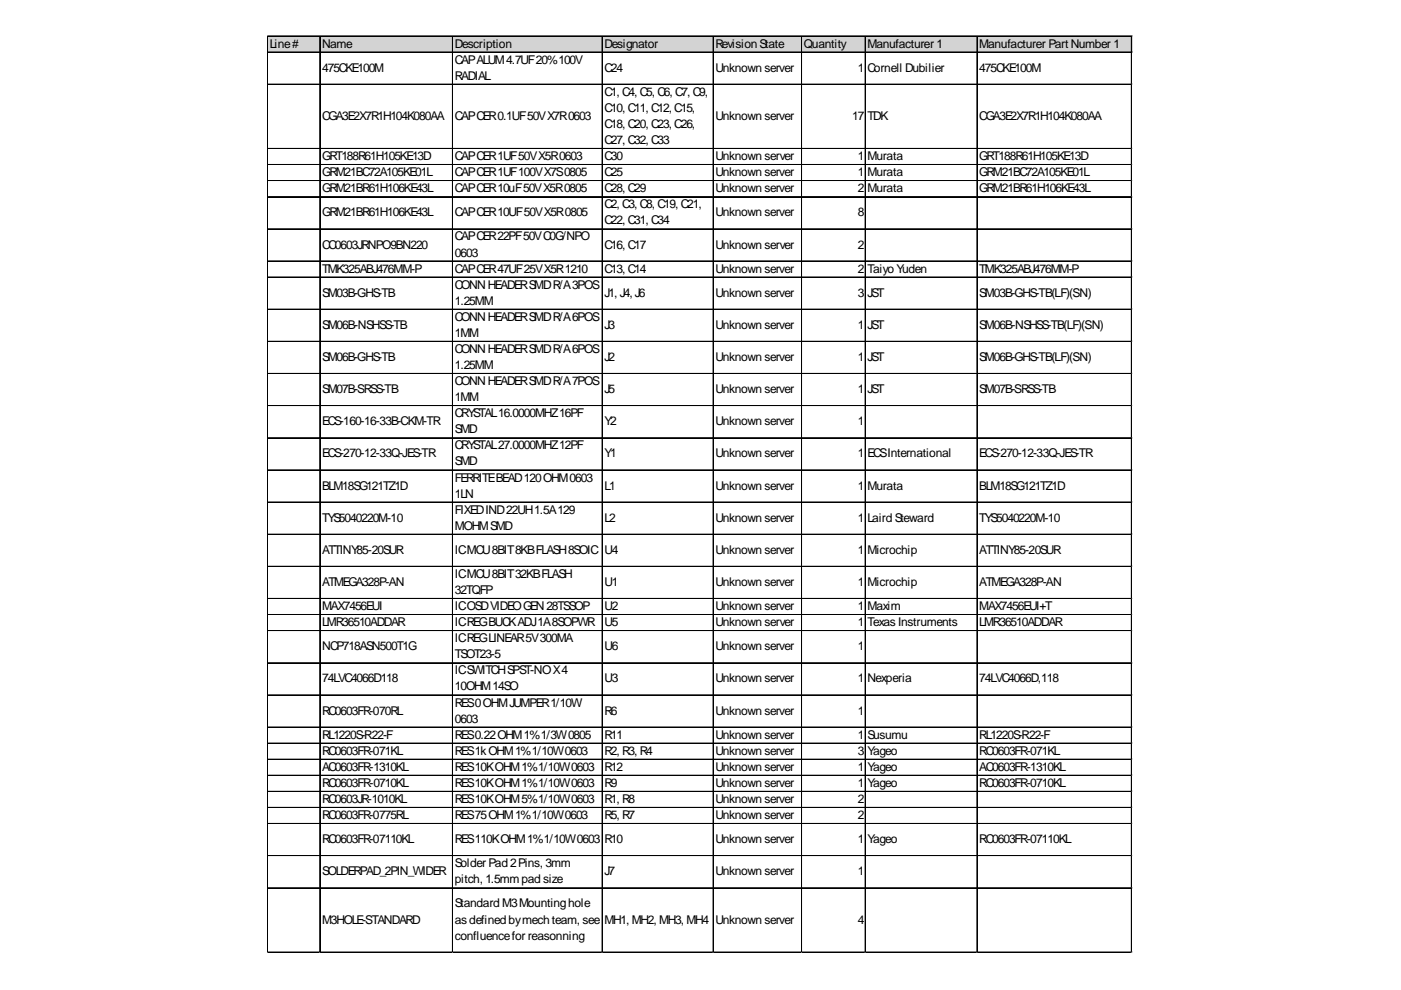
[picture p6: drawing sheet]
<svg xmlns="http://www.w3.org/2000/svg" width="297mm" height="210mm" viewBox="0 0 297 210" stroke-linecap="round" stroke-linejoin="round" font-family="sans-serif">
<defs><g id="words">
<g font-size="2.6">
<text x="57.2" y="10.1">Line#</text>
<text x="68.3" y="10.1">Name</text>
<text x="96.4" y="10.1">Description</text>
<text x="128.2" y="10.1">Designator</text>
<text x="151.7" y="10.1">Revision State</text>
<text x="170.5" y="10.1">Quantity</text>
<text x="183.9" y="10.1">Manufacturer 1</text>
<text x="207.6" y="10.1">Manufacturer Part Number 1</text>
<text x="68.3" y="15.2">475CKE100M</text>
<text x="96.4" y="13.5">CAPALUM4.7UF20%100V</text>
<text x="96.4" y="16.9">RADIAL</text>
<text x="128.2" y="15.2">C24</text>
<text x="151.7" y="15.2">Unknown server</text>
<text x="181.9" y="15.2">1</text>
<text x="183.9" y="15.2">Cornell Dubilier</text>
<text x="207.6" y="15.2">475CKE100M</text>
<text x="128.2" y="20.3">C1, C4, C5, C6, C7, C9,</text>
<text x="128.2" y="23.7">C10, C11, C12, C15,</text>
<text x="68.3" y="25.4">CGA3E2X7R1H104K080AA</text>
<text x="96.4" y="25.4">CAPCER0.1UF50VX7R0603</text>
<text x="128.2" y="27.1">C18, C20, C23, C26,</text>
<text x="151.7" y="25.4">Unknown server</text>
<text x="180.7" y="25.4">17</text>
<text x="183.9" y="25.4">TDK</text>
<text x="207.6" y="25.4">CGA3E2X7R1H104K080AA</text>
<text x="68.3" y="33.9">GRT188R61H105KE13D</text>
<text x="96.4" y="33.9">CAPCER1UF50VX5R0603</text>
<text x="128.2" y="30.5">C27, C32, C33</text>
<text x="128.2" y="33.9">C30</text>
<text x="151.7" y="33.9">Unknown server</text>
<text x="181.9" y="33.9">1</text>
<text x="183.9" y="33.9">Murata</text>
<text x="207.6" y="33.9">GRT188R61H105KE13D</text>
<text x="68.3" y="37.4">GRM21BC72A105KE01L</text>
<text x="68.3" y="40.8">GRM21BR61H106KE43L</text>
<text x="96.4" y="37.4">CAPCER1UF100VX7S0805</text>
<text x="96.4" y="40.8">CAPCER10uF50VX5R0805</text>
<text x="128.2" y="37.4">C25</text>
<text x="128.2" y="40.8">C28, C29</text>
<text x="151.7" y="37.4">Unknown server</text>
<text x="151.7" y="40.8">Unknown server</text>
<text x="181.9" y="37.4">1</text>
<text x="181.9" y="40.8">2</text>
<text x="183.9" y="37.4">Murata</text>
<text x="183.9" y="40.8">Murata</text>
<text x="207.6" y="37.4">GRM21BC72A105KE01L</text>
<text x="207.6" y="40.8">GRM21BR61H106KE43L</text>
<text x="68.3" y="45.9">GRM21BR61H106KE43L</text>
<text x="96.4" y="45.9">CAPCER10UF50VX5R0805</text>
<text x="128.2" y="44.2">C2, C3, C8, C19, C21,</text>
<text x="128.2" y="47.6">C22, C31, C34</text>
<text x="151.7" y="45.9">Unknown server</text>
<text x="181.9" y="45.9">8</text>
<text x="68.3" y="52.7">CC0603JRNPO9BN220</text>
<text x="96.4" y="51">CAPCER22PF50VC0G/NPO</text>
<text x="128.2" y="52.7">C16, C17</text>
<text x="151.7" y="52.7">Unknown server</text>
<text x="181.9" y="52.7">2</text>
<text x="68.3" y="57.8">TMK325ABJ476MM-P</text>
<text x="96.4" y="54.4">0603</text>
<text x="96.4" y="57.8">CAPCER47UF25VX5R1210</text>
<text x="128.2" y="57.8">C13, C14</text>
<text x="151.7" y="57.8">Unknown server</text>
<text x="181.9" y="57.8">2</text>
<text x="183.9" y="57.8">Taiyo Yuden</text>
<text x="207.6" y="57.8">TMK325ABJ476MM-P</text>
<text x="68.3" y="62.9">SM03B-GHS-TB</text>
<text x="96.4" y="61.2">CONNHEADERSMDR/A3POS</text>
<text x="96.4" y="64.6">1.25MM</text>
<text x="128.2" y="62.9">J1, J4, J6</text>
<text x="151.7" y="62.9">Unknown server</text>
<text x="181.9" y="62.9">3</text>
<text x="183.9" y="62.9">JST</text>
<text x="207.6" y="62.9">SM03B-GHS-TB(LF)(SN)</text>
<text x="68.3" y="69.7">SM06B-NSHSS-TB</text>
<text x="96.4" y="68">CONNHEADERSMDR/A6POS</text>
<text x="96.4" y="71.4">1MM</text>
<text x="128.2" y="69.7">J3</text>
<text x="151.7" y="69.7">Unknown server</text>
<text x="181.9" y="69.7">1</text>
<text x="183.9" y="69.7">JST</text>
<text x="207.6" y="69.7">SM06B-NSHSS-TB(LF)(SN)</text>
<text x="68.3" y="76.5">SM06B-GHS-TB</text>
<text x="96.4" y="74.8">CONNHEADERSMDR/A6POS</text>
<text x="128.2" y="76.5">J2</text>
<text x="151.7" y="76.5">Unknown server</text>
<text x="181.9" y="76.5">1</text>
<text x="183.9" y="76.5">JST</text>
<text x="207.6" y="76.5">SM06B-GHS-TB(LF)(SN)</text>
<text x="68.3" y="83.4">SM07B-SRSS-TB</text>
<text x="96.4" y="78.2">1.25MM</text>
<text x="96.4" y="81.7">CONNHEADERSMDR/A7POS</text>
<text x="128.2" y="83.4">J5</text>
<text x="151.7" y="83.4">Unknown server</text>
<text x="181.9" y="83.4">1</text>
<text x="183.9" y="83.4">JST</text>
<text x="207.6" y="83.4">SM07B-SRSS-TB</text>
<text x="96.4" y="85.1">1MM</text>
<text x="96.4" y="88.5">CRYSTAL16.0000MHZ16PF</text>
<text x="68.3" y="90.2">ECS-160-16-33B-CKM-TR</text>
<text x="96.4" y="91.9">SMD</text>
<text x="96.4" y="95.3">CRYSTAL27.0000MHZ12PF</text>
<text x="128.2" y="90.2">Y2</text>
<text x="151.7" y="90.2">Unknown server</text>
<text x="181.9" y="90.2">1</text>
<text x="68.3" y="97">ECS-270-12-33Q-JES-TR</text>
<text x="96.4" y="98.7">SMD</text>
<text x="128.2" y="97">Y1</text>
<text x="151.7" y="97">Unknown server</text>
<text x="181.9" y="97">1</text>
<text x="183.9" y="97">ECSInternational</text>
<text x="207.6" y="97">ECS-270-12-33Q-JES-TR</text>
<text x="68.3" y="103.8">BLM18SG121TZ1D</text>
<text x="96.4" y="102.1">FERRITEBEAD120OHM0603</text>
<text x="96.4" y="105.5">1LN</text>
<text x="128.2" y="103.8">L1</text>
<text x="151.7" y="103.8">Unknown server</text>
<text x="181.9" y="103.8">1</text>
<text x="183.9" y="103.8">Murata</text>
<text x="207.6" y="103.8">BLM18SG121TZ1D</text>
<text x="68.3" y="110.6">TYS5040220M-10</text>
<text x="96.4" y="108.9">FIXEDIND22UH1.5A129</text>
<text x="96.4" y="112.3">MOHMSMD</text>
<text x="128.2" y="110.6">L2</text>
<text x="151.7" y="110.6">Unknown server</text>
<text x="181.9" y="110.6">1</text>
<text x="183.9" y="110.6">Laird Steward</text>
<text x="207.6" y="110.6">TYS5040220M-10</text>
<text x="68.3" y="117.4">ATTINY85-20SUR</text>
<text x="96.4" y="117.4">ICMCU8BIT8KBFLASH8SOIC</text>
<text x="128.2" y="117.4">U4</text>
<text x="151.7" y="117.4">Unknown server</text>
<text x="181.9" y="117.4">1</text>
<text x="183.9" y="117.4">Microchip</text>
<text x="207.6" y="117.4">ATTINY85-20SUR</text>
<text x="68.3" y="124.3">ATMEGA328P-AN</text>
<text x="96.4" y="122.5">ICMCU8BIT32KBFLASH</text>
<text x="96.4" y="126">32TQFP</text>
<text x="128.2" y="124.3">U1</text>
<text x="151.7" y="124.3">Unknown server</text>
<text x="181.9" y="124.3">1</text>
<text x="183.9" y="124.3">Microchip</text>
<text x="207.6" y="124.3">ATMEGA328P-AN</text>
<text x="68.3" y="129.4">MAX7456EUI</text>
<text x="96.4" y="129.4">ICOSDVIDEOGEN28TSSOP</text>
<text x="128.2" y="129.4">U2</text>
<text x="151.7" y="129.4">Unknown server</text>
<text x="181.9" y="129.4">1</text>
<text x="183.9" y="129.4">Maxim</text>
<text x="207.6" y="129.4">MAX7456EUI+T</text>
<text x="68.3" y="132.8">LMR36510ADDAR</text>
<text x="68.3" y="137.9">NCP718ASN500T1G</text>
<text x="96.4" y="132.8">ICREGBUCKADJ1A8SOPWR</text>
<text x="96.4" y="136.2">ICREGLINEAR5V300MA</text>
<text x="128.2" y="132.8">U5</text>
<text x="128.2" y="137.9">U6</text>
<text x="151.7" y="132.8">Unknown server</text>
<text x="151.7" y="137.9">Unknown server</text>
<text x="181.9" y="132.8">1</text>
<text x="181.9" y="137.9">1</text>
<text x="183.9" y="132.8">TexasInstruments</text>
<text x="207.6" y="132.8">LMR36510ADDAR</text>
<text x="96.4" y="139.6">TSOT23-5</text>
<text x="96.4" y="143">ICSWITCHSPST-NOX4</text>
<text x="68.3" y="144.7">74LVC4066D118</text>
<text x="96.4" y="146.4">10OHM14SO</text>
<text x="96.4" y="149.8">RES0OHMJUMPER1/10W</text>
<text x="128.2" y="144.7">U3</text>
<text x="151.7" y="144.7">Unknown server</text>
<text x="181.9" y="144.7">1</text>
<text x="183.9" y="144.7">Nexperia</text>
<text x="207.6" y="144.7">74LVC4066D,118</text>
<text x="68.3" y="151.5">RC0603FR-070RL</text>
<text x="96.4" y="153.2">0603</text>
<text x="128.2" y="151.5">R6</text>
<text x="151.7" y="151.5">Unknown server</text>
<text x="181.9" y="151.5">1</text>
<text x="68.3" y="156.6">RL1220S-R22-F</text>
<text x="68.3" y="160">RC0603FR-071KL</text>
<text x="96.4" y="156.6">RES0.22OHM1%1/3W0805</text>
<text x="96.4" y="160">RES1kOHM1%1/10W0603</text>
<text x="128.2" y="156.6">R11</text>
<text x="128.2" y="160">R2, R3, R4</text>
<text x="151.7" y="156.6">Unknown server</text>
<text x="151.7" y="160">Unknown server</text>
<text x="181.9" y="156.6">1</text>
<text x="181.9" y="160">3</text>
<text x="183.9" y="156.6">Susumu</text>
<text x="183.9" y="160">Yageo</text>
<text x="207.6" y="156.6">RL1220S-R22-F</text>
<text x="207.6" y="160">RC0603FR-071KL</text>
<text x="68.3" y="163.4">AC0603FR-1310KL</text>
<text x="68.3" y="166.8">RC0603FR-0710KL</text>
<text x="96.4" y="163.4">RES10KOHM1%1/10W0603</text>
<text x="96.4" y="166.8">RES10KOHM1%1/10W0603</text>
<text x="128.2" y="163.4">R12</text>
<text x="128.2" y="166.8">R9</text>
<text x="151.7" y="163.4">Unknown server</text>
<text x="151.7" y="166.8">Unknown server</text>
<text x="181.9" y="163.4">1</text>
<text x="181.9" y="166.8">1</text>
<text x="183.9" y="163.4">Yageo</text>
<text x="183.9" y="166.8">Yageo</text>
<text x="207.6" y="163.4">AC0603FR-1310KL</text>
<text x="207.6" y="166.8">RC0603FR-0710KL</text>
<text x="68.3" y="170.3">RC0603JR-1010KL</text>
<text x="68.3" y="173.7">RC0603FR-0775RL</text>
<text x="96.4" y="170.3">RES10KOHM5%1/10W0603</text>
<text x="96.4" y="173.7">RES75OHM1%1/10W0603</text>
<text x="128.2" y="170.3">R1, R8</text>
<text x="128.2" y="173.7">R5, R7</text>
<text x="151.7" y="170.3">Unknown server</text>
<text x="151.7" y="173.7">Unknown server</text>
<text x="181.9" y="170.3">2</text>
<text x="181.9" y="173.7">2</text>
<text x="68.3" y="178.8">RC0603FR-07110KL</text>
<text x="96.4" y="178.8">RES110KOHM1%1/10W0603</text>
<text x="128.2" y="178.8">R10</text>
<text x="151.7" y="178.8">Unknown server</text>
<text x="181.9" y="178.8">1</text>
<text x="183.9" y="178.8">Yageo</text>
<text x="207.6" y="178.8">RC0603FR-07110KL</text>
<text x="68.3" y="185.6">SOLDERPAD_2PIN_WIDER</text>
<text x="96.4" y="183.9">Solder Pad 2Pins, 3mm</text>
<text x="128.2" y="185.6">J7</text>
<text x="151.7" y="185.6">Unknown server</text>
<text x="181.9" y="185.6">1</text>
<text x="96.4" y="187.3">pitch, 1.5mmpad size</text>
<text x="68.3" y="195.8">M3HOLE-STANDARD</text>
<text x="96.4" y="192.4">Standard M3Mountinghole</text>
<text x="96.4" y="195.8">asdefined bymech team, see</text>
<text x="128.2" y="195.8">MH1, MH2, MH3, MH4</text>
<text x="151.7" y="195.8">Unknown server</text>
<text x="181.9" y="195.8">4</text>
<text x="96.4" y="199.2">confluencefor reasonning</text>
</g>
</g></defs>
<path d="M56.8 7.7h183.3v3.5h-183.3z" fill="#d3d3d3"/>
<g fill="none" stroke="#000" stroke-width=".21">
<path d="M56.7 7.6v194.4M56.8 7.6v194.4M56.9 7.6h183.1M56.9 7.7h183.1M56.9 11h183.1M56.9 11.1h183.1M56.9 17.8h183.1M56.9 17.9h183.1M67.8 7.8v194.2M67.9 7.8v194.2M95.9 7.8v194.2M96 7.8v194.2"/>
<path d="M127.6 7.8v194.2M127.7 7.8v194.2M151.2 7.8v194.2M151.3 7.8v194.2M169.9 7.8v194.2M170 7.8v194.2M183.4 7.8v194.2M183.5 7.8v194.2M207.1 7.8v194.2M207.2 7.8v194.2M239.9 7.8v194.2M240 7.8v194.2"/>
<path d="M56.9 31.5h183.1M56.9 34.9h183.1M56.9 35h183.1M56.9 38.3h183.1M56.9 38.4h183.1M56.9 41.7h183.1M56.9 41.8h183.1M56.9 48.5h183.1M56.9 48.6h183.1M56.9 55.3h183.1M56.9 55.4h183.1M56.9 58.7h183.1"/>
<path d="M56.9 58.8h183.1M56.9 65.5h183.1M56.9 65.6h183.1M56.9 72.4h183.1M56.9 79.2h183.1M56.9 79.3h183.1M56.9 86h183.1M56.9 86.1h183.1M56.9 92.8h183.1M56.9 92.9h183.1M56.9 99.6h183.1M56.9 99.7h183.1"/>
<path d="M56.9 106.4h183.1M56.9 106.5h183.1M56.9 113.2h183.1M56.9 113.3h183.1M56.9 120.1h183.1M56.9 126.9h183.1M56.9 127h183.1M56.9 130.3h183.1M56.9 130.4h183.1M56.9 133.7h183.1M56.9 133.8h183.1M56.9 140.5h183.1"/>
<path d="M56.9 140.6h183.1M56.9 147.3h183.1M56.9 147.4h183.1M56.9 154.1h183.1M56.9 154.2h183.1M56.9 157.5h183.1M56.9 157.6h183.1M56.9 161h183.1M56.9 164.4h183.1M56.9 167.8h183.1M56.9 167.9h183.1M56.9 171.2h183.1"/>
<path d="M56.9 171.3h183.1M56.9 174.6h183.1M56.9 174.7h183.1M56.9 181.4h183.1M56.9 181.5h183.1M56.9 188.2h183.1M56.9 188.3h183.1M56.9 201.8h183.1M56.9 201.9h183.1"/>
</g>
<path d="M56.7 202v.1" fill="none" stroke="#e0e0e0" stroke-width=".21"/>
<path d="M56.7 202l.2 .1z" fill="#e0e0e0"/>
<path d="M67.8 202v.1" fill="none" stroke="#e0e0e0" stroke-width=".21"/>
<path d="M67.8 202l.2 .1z" fill="#e0e0e0"/>
<path d="M95.9 202v.1" fill="none" stroke="#e0e0e0" stroke-width=".21"/>
<path d="M95.9 202l.2 .1z" fill="#e0e0e0"/>
<path d="M127.6 202v.1" fill="none" stroke="#e0e0e0" stroke-width=".21"/>
<path d="M127.6 202l.2 .1z" fill="#e0e0e0"/>
<path d="M151.2 202v.1" fill="none" stroke="#e0e0e0" stroke-width=".21"/>
<path d="M151.2 202l.2 .1z" fill="#e0e0e0"/>
<path d="M169.9 202v.1" fill="none" stroke="#e0e0e0" stroke-width=".21"/>
<path d="M169.9 202l.2 .1z" fill="#e0e0e0"/>
<path d="M183.4 202v.1" fill="none" stroke="#e0e0e0" stroke-width=".21"/>
<path d="M183.4 202l.2 .1z" fill="#e0e0e0"/>
<path d="M207.1 202v.1" fill="none" stroke="#e0e0e0" stroke-width=".21"/>
<path d="M207.1 202l.2 .1z" fill="#e0e0e0"/>
<path d="M239.9 202v.1" fill="none" stroke="#e0e0e0" stroke-width=".21"/>
<path d="M239.9 202l.1 .1z" fill="#e0e0e0"/>
<path d="M240 17.8h.1" fill="none" stroke="#e0e0e0" stroke-width=".21"/>
<path d="M240 17.8l.1 .2z" fill="#e0e0e0"/>
<path d="M240 31.5h.1" fill="none" stroke="#e0e0e0" stroke-width=".21"/>
<path d="M240 31.5l.1 .1z" fill="#e0e0e0"/>
<path d="M240 34.9h.1" fill="none" stroke="#e0e0e0" stroke-width=".21"/>
<path d="M240 34.9l.1 .1z" fill="#e0e0e0"/>
<path d="M240 38.3h.1" fill="none" stroke="#e0e0e0" stroke-width=".21"/>
<path d="M240 38.3l.1 .1z" fill="#e0e0e0"/>
<path d="M240 41.7h.1" fill="none" stroke="#e0e0e0" stroke-width=".21"/>
<path d="M240 41.7l.1 .2z" fill="#e0e0e0"/>
<path d="M240 48.5h.1" fill="none" stroke="#e0e0e0" stroke-width=".21"/>
<path d="M240 48.5l.1 .2z" fill="#e0e0e0"/>
<path d="M240 55.3h.1" fill="none" stroke="#e0e0e0" stroke-width=".21"/>
<path d="M240 55.3l.1 .2z" fill="#e0e0e0"/>
<path d="M240 58.7h.1" fill="none" stroke="#e0e0e0" stroke-width=".21"/>
<path d="M240 58.7l.1 .2z" fill="#e0e0e0"/>
<path d="M240 65.5h.1" fill="none" stroke="#e0e0e0" stroke-width=".21"/>
<path d="M240 65.5l.1 .2z" fill="#e0e0e0"/>
<path d="M240 72.4h.1" fill="none" stroke="#e0e0e0" stroke-width=".21"/>
<path d="M240 72.4l.1 .1z" fill="#e0e0e0"/>
<path d="M240 79.2h.1" fill="none" stroke="#e0e0e0" stroke-width=".21"/>
<path d="M240 79.2l.1 .1z" fill="#e0e0e0"/>
<path d="M240 86h.1" fill="none" stroke="#e0e0e0" stroke-width=".21"/>
<path d="M240 86l.1 .2z" fill="#e0e0e0"/>
<path d="M240 92.8h.1" fill="none" stroke="#e0e0e0" stroke-width=".21"/>
<path d="M240 92.8l.1 .2z" fill="#e0e0e0"/>
<path d="M240 99.6h.1" fill="none" stroke="#e0e0e0" stroke-width=".21"/>
<path d="M240 99.6l.1 .2z" fill="#e0e0e0"/>
<path d="M240 106.4h.1" fill="none" stroke="#e0e0e0" stroke-width=".21"/>
<path d="M240 106.4l.1 .2z" fill="#e0e0e0"/>
<path d="M240 113.2h.1" fill="none" stroke="#e0e0e0" stroke-width=".21"/>
<path d="M240 113.2l.1 .2z" fill="#e0e0e0"/>
<path d="M240 120.1h.1" fill="none" stroke="#e0e0e0" stroke-width=".21"/>
<path d="M240 120.1l.1 .1z" fill="#e0e0e0"/>
<path d="M240 126.9h.1" fill="none" stroke="#e0e0e0" stroke-width=".21"/>
<path d="M240 126.9l.1 .1z" fill="#e0e0e0"/>
<path d="M240 130.3h.1" fill="none" stroke="#e0e0e0" stroke-width=".21"/>
<path d="M240 130.3l.1 .2z" fill="#e0e0e0"/>
<path d="M240 133.7h.1" fill="none" stroke="#e0e0e0" stroke-width=".21"/>
<path d="M240 133.7l.1 .2z" fill="#e0e0e0"/>
<path d="M240 140.5h.1" fill="none" stroke="#e0e0e0" stroke-width=".21"/>
<path d="M240 140.5l.1 .2z" fill="#e0e0e0"/>
<path d="M240 147.3h.1" fill="none" stroke="#e0e0e0" stroke-width=".21"/>
<path d="M240 147.3l.1 .2z" fill="#e0e0e0"/>
<path d="M240 154.1h.1" fill="none" stroke="#e0e0e0" stroke-width=".21"/>
<path d="M240 154.1l.1 .2z" fill="#e0e0e0"/>
<path d="M240 157.5h.1" fill="none" stroke="#e0e0e0" stroke-width=".21"/>
<path d="M240 157.5l.1 .2z" fill="#e0e0e0"/>
<path d="M240 161h.1" fill="none" stroke="#e0e0e0" stroke-width=".21"/>
<path d="M240 161l.1 .1z" fill="#e0e0e0"/>
<path d="M240 164.4h.1" fill="none" stroke="#e0e0e0" stroke-width=".21"/>
<path d="M240 164.4l.1 .1z" fill="#e0e0e0"/>
<path d="M240 167.8h.1" fill="none" stroke="#e0e0e0" stroke-width=".21"/>
<path d="M240 167.8l.1 .1z" fill="#e0e0e0"/>
<path d="M240 171.2h.1" fill="none" stroke="#e0e0e0" stroke-width=".21"/>
<path d="M240 171.2l.1 .1z" fill="#e0e0e0"/>
<path d="M240 174.6h.1" fill="none" stroke="#e0e0e0" stroke-width=".21"/>
<path d="M240 174.6l.1 .2z" fill="#e0e0e0"/>
<path d="M240 181.4h.1" fill="none" stroke="#e0e0e0" stroke-width=".21"/>
<path d="M240 181.4l.1 .2z" fill="#e0e0e0"/>
<path d="M240 188.2h.1" fill="none" stroke="#e0e0e0" stroke-width=".21"/>
<path d="M240 188.2l.1 .2z" fill="#e0e0e0"/>
<path d="M240 201.8h.1" fill="none" stroke="#e0e0e0" stroke-width=".21"/>
<path d="M240 201.8l.1 .2z" fill="#e0e0e0"/>
<use href="#words"/>
</svg>
